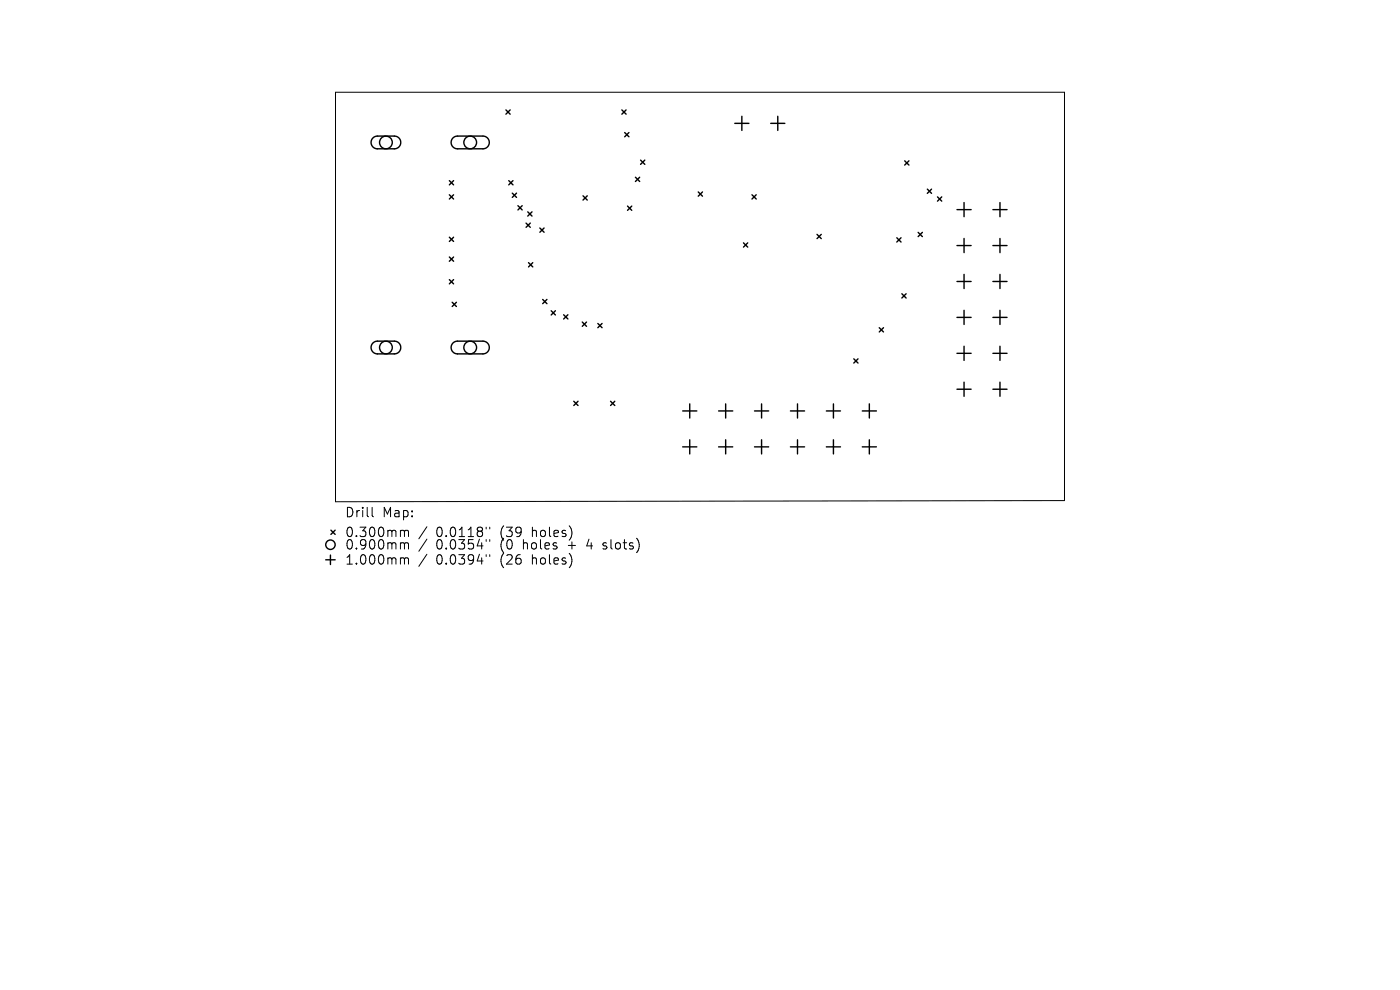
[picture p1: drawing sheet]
<svg xmlns="http://www.w3.org/2000/svg" width="297mm" height="210mm" viewBox="0 0 297 210" stroke-linecap="round" stroke-linejoin="round" font-family="sans-serif">
<defs><g id="words">
<g font-size="2.8">
<text x="73.1" y="110">Drill</text>
<text x="81.1" y="110">Map:</text>
<text x="73.1" y="114.2">0.300mm</text>
<text x="73.1" y="116.9">0.900mm</text>
<text x="92.5" y="114.2">0.0118&quot;</text>
<text x="92.5" y="116.9">0.0354&quot;</text>
<text x="106.3" y="114.2">(39</text>
<text x="106.3" y="116.9">(0</text>
<text x="111.2" y="116.9">holes</text>
<text x="113.1" y="114.2">holes)</text>
<text x="121" y="116.9">+</text>
<text x="125.2" y="116.9">4</text>
<text x="128.8" y="116.9">slots)</text>
<text x="73.1" y="120.1">1.000mm</text>
<text x="92.5" y="120.1">0.0394&quot;</text>
<text x="106.3" y="120.1">(26</text>
<text x="113.1" y="120.1">holes)</text>
</g>
</g></defs>
<g fill="none" stroke="#000" stroke-width=".21">
<path d="M71.2 19.6h154.6v86.6l-154.6 .2zM78.9 107.6v1.7l.3 .3M85.2 112.5l.5 .1 .1 .2M85.2 115.1l.5 .1 .1 .2M85.2 118.3l.5 .1 .1 .2M85.8 112.8l.3-.3 .5 .1 .1 1.2M85.8 112.8v1M85.8 115.4v1.1M85.8 118.6v1.1M85.8 115.4l.3-.3 .5 .1 .1 1.3M85.8 118.6l.3-.3 .5 .1 .1 1.3M90.6 111.7l-1.7 2.6"/>
<path d="M90.6 114.4l-1.7 2.5M90.6 117.6l-1.7 2.5M103.1 111.8v.4M103.1 114.5v.3M103.1 117.7v.3M103.9 111.8v.4M103.9 114.5v.3M103.9 117.7v.3M127.9 116.4l.2 .1M128 115.2v.5"/>
</g>
<g fill="none" stroke="#000" stroke-width=".3">
<path d="M79.1 29.3l.9-.4h3.7a1.35 1.35 0 0 1 1.3 1.3 1.35 1.35 0 0 1-1.3 1.4h-3.6a1.35 1.35 0 0 1-1.3-.9 1.35 1.35 0 0 1 .3-1.4zM95.3 38.3l.9 .9M96.1 29.3l.8-.4h5.6a1.35 1.35 0 0 1 1.3 1.3 1.35 1.35 0 0 1-1.3 1.4h-5.4a1.35 1.35 0 0 1-1.3-.9 1.35 1.35 0 0 1 .3-1.4zM96.2 38.3l-.9 .9M107.3 23.3l.9 .9M107.9 38.3l.9 .9M108.2 23.3l-.9 .9M108.8 38.3l-.9 .9M131.9 23.3l.9 .9M132.5 28.1l.9 .9M132.8 23.3l-.9 .9M133.4 28.1l-.9 .9"/>
<path d="M134.8 37.6l.9 .9M135.7 37.6l-.9 .9M135.9 34l.9 .9M136.8 34l-.9 .9M155.9 26.2h3M157.4 24.7v3M163.5 26.2h3M165 24.7v3M191.9 34.1l.9 .9M192.8 34.1l-.9 .9M95.3 41.3l.9 .9M95.3 50.3l.9 .9"/>
<path d="M95.3 54.5l.9 .9M95.3 59.3l.9 .9M96.2 41.3l-.9 .9M96.2 50.3l-.9 .9M96.2 54.5l-.9 .9M96.2 59.3l-.9 .9M108.7 41l.9 .9M109.6 41l-.9 .9M109.9 43.6l.9 .9M110.8 43.6l-.9 .9M111.6 47.3l.9 .9M112 44.9l.9 .9"/>
<path d="M112.1 55.7l.9 .9M112.5 47.3l-.9 .9M112.9 44.9l-.9 .9M113 55.7l-.9 .9M114.5 48.4l.9 .9M115.4 48.4l-.9 .9M123.7 41.5l.9 .9M124.6 41.5l-.9 .9M133.1 43.7l.9 .9M134 43.7l-.9 .9M148.1 40.7l.9 .9M149 40.7l-.9 .9"/>
<path d="M157.7 51.5l.9 .9M158.6 51.5l-.9 .9M159.5 41.3l.9 .9M160.4 41.3l-.9 .9M173.3 49.7l.9 .9M174.2 49.7l-.9 .9M190.2 50.4l.9 .9M191.1 50.4l-.9 .9M194.8 49.3l.9 .9M195.7 49.3l-.9 .9M196.7 40.1l.9 .9M197.6 40.1l-.9 .9"/>
<path d="M198.9 41.8l.9 .9M199.8 41.8l-.9 .9M203 44.5h3M203 52.1h3M203 59.7h3M204.5 43v3M204.5 50.6v3M204.5 58.2v3M210.6 44.5h3M210.6 52.1h3M210.6 59.7h3M212.1 43v3"/>
<path d="M212.1 50.6v3M212.1 58.2v3M79.1 72.8l.9-.4h3.7a1.35 1.35 0 0 1 1.3 1.3 1.35 1.35 0 0 1-1.3 1.4h-3.6a1.35 1.35 0 0 1-1.3-.9 1.35 1.35 0 0 1 .3-1.4zM95.9 64.1l.9 .9M96.1 72.8l.8-.4h5.6a1.35 1.35 0 0 1 1.3 1.3 1.35 1.35 0 0 1-1.3 1.4h-5.4a1.35 1.35 0 0 1-1.3-.9 1.35 1.35 0 0 1 .3-1.4zM96.8 64.1l-.9 .9M115.1 63.5l.9 .9M116 63.5l-.9 .9M116.9 65.9l.9 .9M117.8 65.9l-.9 .9M119.6 66.8l.9 .9M120.5 66.8l-.9 .9"/>
<path d="M123.5 68.3l.9 .9M124.4 68.3l-.9 .9M126.8 68.6l.9 .9M127.7 68.6l-.9 .9M181.1 76.1l.9 .9M182 76.1l-.9 .9M186.5 69.5l.9 .9M187.4 69.5l-.9 .9M191.3 62.3l.9 .9M192.2 62.3l-.9 .9M203 67.3h3M203 74.9h3"/>
<path d="M204.5 65.8v3M204.5 73.4v3M210.6 67.3h3M210.6 74.9h3M212.1 65.8v3M212.1 73.4v3M121.7 85.1l.9 .9M122.6 85.1l-.9 .9M129.5 85.1l.9 .9M130.4 85.1l-.9 .9M144.8 87.2h3M144.8 94.8h3"/>
<path d="M146.3 85.7v3M146.3 93.3v3M152.4 87.2h3M152.4 94.8h3M153.9 85.7v3M153.9 93.3v3M160.1 87.2h3M160.1 94.8h3M161.6 85.7v3M161.6 93.3v3M167.7 87.2h3M167.7 94.8h3"/>
<path d="M169.2 85.7v3M169.2 93.3v3M175.3 87.2h3M175.3 94.8h3M176.8 85.7v3M176.8 93.3v3M182.9 87.2h3M182.9 94.8h3M184.4 85.7v3M184.4 93.3v3M203 82.6h3M204.5 81.1v3"/>
<path d="M210.6 82.6h3M212.1 81.1v3M69.1 118.8h2M70.1 117.8v2M70.2 112.5l.9 .9M71.1 112.5l-.9 .9"/>
<circle cx="81.9" cy="30.2" r="1.35"/>
<circle cx="99.8" cy="30.2" r="1.35"/>
<circle cx="81.9" cy="73.7" r="1.35"/>
<circle cx="99.8" cy="73.7" r="1.35"/>
<circle cx="70.1" cy="115.6" r="1"/>
</g>
<use href="#words"/>
</svg>
